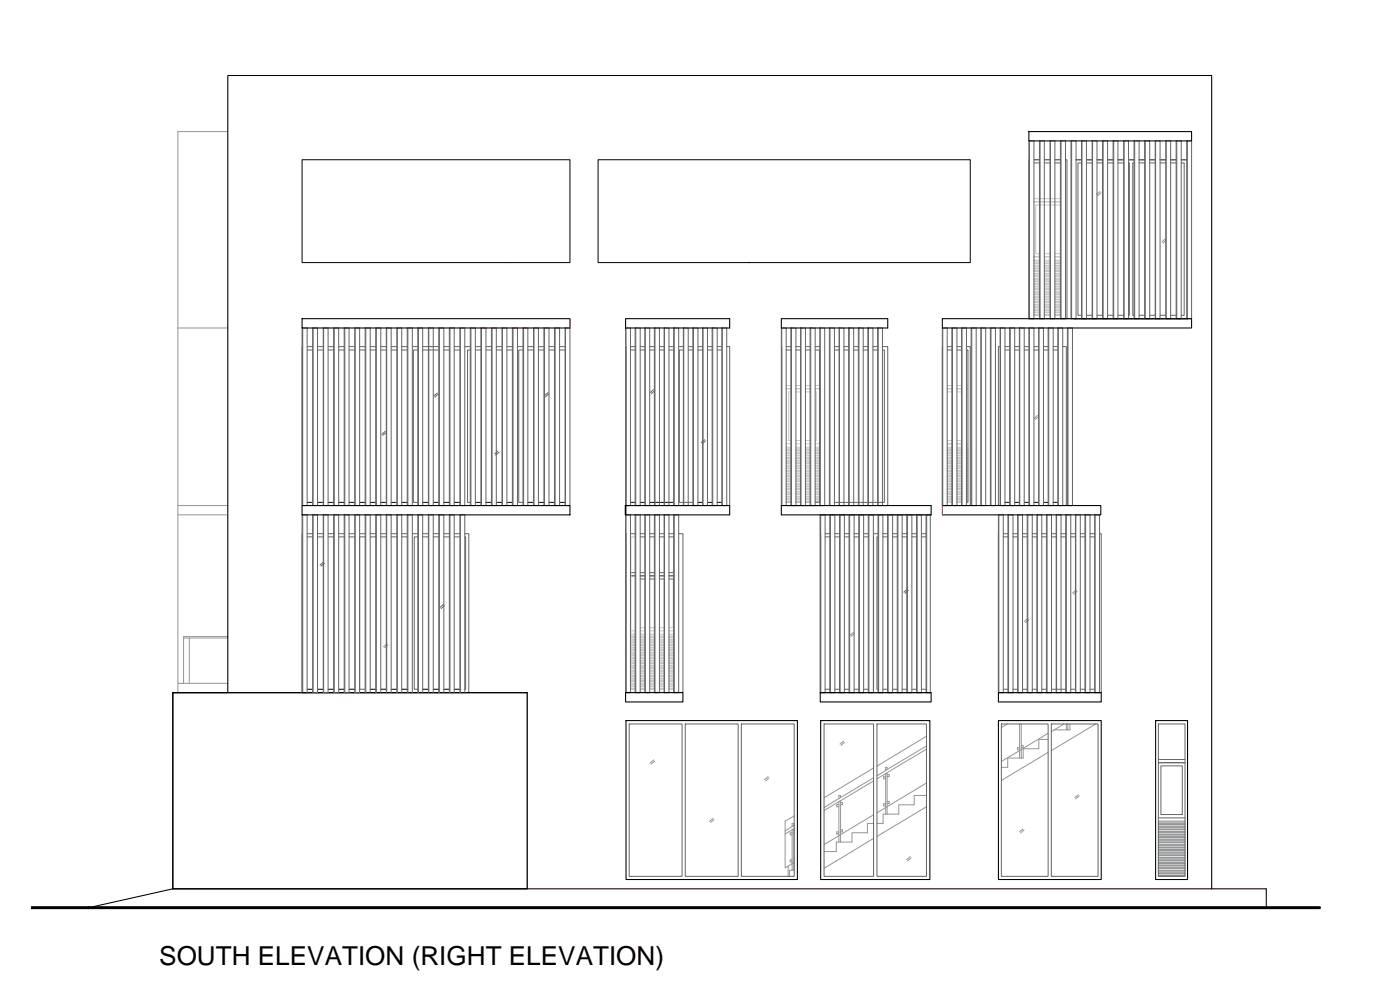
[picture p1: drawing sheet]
<svg xmlns="http://www.w3.org/2000/svg" width="420mm" height="297mm" viewBox="0 0 420 297" stroke-linecap="round" stroke-linejoin="round" font-family="sans-serif">
<defs><g id="words">
<text font-size="7.8" x="47.8" y="289.6">SOUTH ELEVATION (RIGHT ELEVATION)</text>
</g></defs>
<!-- layer: 0 -->
<g fill="none" stroke="#000" stroke-width=".32">
<path d="M68.4 22.7h295.2v244h-311.7v-58.9h16.5zM308.8 39.5h48.8v2.8h-48.8zM90.7 95.6h80.3v2.8h-80.3zM187.7 95.6h31.3v2.8h-31.3zM234.5 95.6h31.9v2.8h-31.9zM282.8 95.6h74.8v2.8h-74.8zM322.5 95.6h33.9M90.7 151.7h80.3v2.8h-80.3zM187.7 151.7h31.3v2.8h-31.3M234.5 151.7h44.9v2.8h-44.9zM282.8 151.7h47.6v2.8h-47.6M187.7 207.8h17.3v2.8h-17.3z"/>
<path d="M187.9 216.2h51.4v47.7h-51.4zM246.2 207.8h33.2v2.8h-33.2zM246.3 216.2h32.8v47.7h-32.8zM299.6 216.2h30.9v47.7h-30.9zM299.6 207.8h30.9v2.8h-30.9zM346.8 216.2h9.6v47.7h-9.6zM51.9 266.7l-25.3 5.6M363.6 266.7h16.4v5.6"/>
</g>
<path d="M9.5 272.3h386.5" fill="none" stroke="#000" stroke-width=".89"/>
<g fill="none" stroke="#939598" stroke-width=".3">
<path d="M68.2 39.5h-14.8v165.5M330.1 57.5l-1 .8M330.4 57.8l-1 .9M310.3 78.1h.1M310.3 77.1h.1M310.3 79h.1M310.3 79.8h.1M310.3 78.3h.1M310.3 79.9h.1M310.4 77.1h.1M349.7 71.7l-1 .9M350.1 72.1l-1.1 .8"/>
<path d="M53.4 98.4h15M310.3 93.1h.1M310.3 93.8h.1M310.3 83.8h.1M310.3 84.4h.1M310.3 89.2h.1M310.3 89.9h.1M310.3 84.6h.1M310.3 85.3h.1M310.3 80.7h.1M310.3 81.4h.1M310.3 94.5h.1"/>
<path d="M310.3 82.2h.1M310.3 82.9h.1M310.3 90h.1M310.3 90.7h.1M310.3 83h.1M310.3 83.7h.1M310.3 80.6h.1M310.3 86h.1M310.3 86.8h.1M310.3 86.9h.1M310.3 87.6h.1M310.3 87.7h.1"/>
<path d="M310.3 88.4h.1M310.3 89.1h.1M310.3 92.3h.1M310.3 93h.1M310.3 91.6h.1M310.3 91.4h.1M310.3 81.5h.1M310.3 94.6h.1M311.4 124.6l-1 .9M311.7 125l-1 .8M53.4 154.5h14.8M53.4 151.7h15"/>
<path d="M235.9 150.7h1.4M238.9 150.7h1.4M241.7 150.7h1.4M322.9 177.1l-1 .8M323.3 177.4l-1.1 .9M55.1 191.4v13.6M68.4 191h-13.3v.4h1.7M68.4 191.4h-11.6v13.6h11.6M116.2 193.2l-1.1 .8M116.4 193.5l-1 .9M256.1 189.7l-1 .8M256.5 190l-1.1 .9"/>
<path d="M308.5 185.5l-1.1 .9M308.8 185.9l-1 .9M55.1 205h-1.7v2.8M55.1 205h1.7M196.2 228l-1.1 .9M196.4 228.4l-1 .8M230.5 233l-1 .9M230.8 233.4l-1 .9M253.2 222.4l-1.1 .9M253.4 222.7l-1 .9M323.6 238.5l-1 .8M323.9 238.8l-1.1 .9"/>
<path d="M214 245.5l-1 .9M214.3 245.9l-1 .8M273.2 257l-1.1 .9M273.4 257.4l-1 .9M307 248.7l-1 .8M307.3 249l-1 .9M347.6 246.4h8M347.6 245.4h8M347.6 247.9h8M347.6 247.4h8M347.6 248.1h8M347.6 252.6h8"/>
<path d="M347.6 252.1h8M347.6 252.8h8M347.6 258h8M347.6 257.5h8M347.6 258.2h8M347.6 253.4h8M347.6 253.5h8M347.6 247.1h8M347.6 246.7h8M347.6 247.3h8M347.6 249.5h8M347.6 249h8"/>
<path d="M347.6 249.7h8M347.6 251h8M347.6 250.6h8M347.6 251.3h8M347.6 258.7h8M347.6 258.3h8M347.6 259h8M347.6 251.8h8M347.6 252h8M347.6 245.3h8M347.6 248.7h8M347.6 248.2h8"/>
<path d="M347.6 248.9h8M347.6 254.1h8M347.6 253.6h8M347.6 254.3h8M347.6 254.9h8M347.6 254.4h8M347.6 255.1h8M347.6 255.6h8M347.6 255.2h8M347.6 255.9h8M347.6 256.5h8M347.6 256.7h8"/>
<path d="M347.6 257.2h8M347.6 257.4h8M347.6 259.8h8M347.6 259.5h8M347.6 259.1h8M347.6 250.2h8M347.6 250.4h8M347.6 261.9h8M347.6 261.3h8M347.6 262.1h8M347.6 262.6h8M347.6 262.2h8"/>
<path d="M347.6 262.9h8M347.6 261.1h8M347.6 260.6h8M347.6 260.3h8M347.6 260.5h8"/>
</g>
<g fill="none" stroke="#c7c8ca" stroke-width=".3">
<path d="M310.3 59.6h7.9M310.3 79.6h1.7M310.3 60.6h7.9M310.3 78.9h1.7M310.4 78.1h1.6M310.4 77.1h1.6M310.4 79h1.6M310.4 79.8h1.6M310.4 78.3h1.6M310.4 79.9h1.6M313.4 79.6h1.7M313.4 78.9h1.7"/>
<path d="M313.4 76.1h1.7M313.4 78.1h1.7M313.4 77.1h1.7M313.4 79h1.7M313.4 79.8h1.7M313.4 78.3h1.7M313.4 79.9h1.7M316.6 79.6h1.6M316.6 78.9h1.6M316.6 76.1h1.7M316.6 78.1h1.6M316.6 77.1h1.6"/>
<path d="M316.6 79h1.6M316.6 79.8h1.6M316.6 78.3h1.6M316.6 79.9h1.6M318.2 61.5h-7.4v14.6h1.2M310.3 93.6h1.7M310.3 84.3h1.7M310.3 89.7h1.7M310.3 85h1.7M310.3 81.1h1.7M310.3 94.3h1.7M310.3 82.7h1.7"/>
<path d="M310.3 90.5h1.7M310.3 83.5h1.7M310.3 80.4h1.7M310.3 85.8h1.7M310.3 86.6h1.7M310.3 87.4h1.7M310.3 88.1h1.7M310.3 88.9h1.7M310.3 92.8h1.7M310.3 92h1.7M310.3 91.2h1.7M310.3 82h1.7"/>
<path d="M310.3 94.6h1.7M310.4 93.1h1.6M310.4 93.8h1.6M310.4 83.8h1.6M310.4 84.4h1.6M310.4 89.2h1.6M310.4 89.9h1.6M310.4 84.6h1.6M310.4 85.3h1.6M310.4 80.7h1.6M310.4 81.4h1.6M310.4 94.5h1.6"/>
<path d="M310.4 82.2h1.6M310.4 82.9h1.6M310.4 90h1.6M310.4 90.7h1.6M310.4 83h1.6M310.4 83.7h1.6M310.4 80.6h1.6M310.4 86h1.6M310.4 86.8h1.6M310.4 86.9h1.6M310.4 87.6h1.6M310.4 87.7h1.6"/>
<path d="M310.4 88.4h1.6M310.4 89.1h1.6M310.4 92.3h1.6M310.4 93h1.6M310.4 91.6h1.6M310.4 91.4h1.6M310.4 81.5h1.6M313.4 93.6h1.7M313.4 84.3h1.7M313.4 89.7h1.7M313.4 85h1.7M313.4 81.1h1.7"/>
<path d="M313.4 94.3h1.7M313.4 82.7h1.7M313.4 90.5h1.7M313.4 83.5h1.7M313.4 80.4h1.7M313.4 85.8h1.7M313.4 86.6h1.7M313.4 87.4h1.7M313.4 88.1h1.7M313.4 88.9h1.7M313.4 92.8h1.7M313.4 92h1.7"/>
<path d="M313.4 91.2h1.7M313.4 82h1.7M313.4 93.1h1.7M313.4 93.8h1.7M313.4 83.8h1.7M313.4 84.4h1.7M313.4 89.2h1.7M313.4 89.9h1.7M313.4 84.6h1.7M313.4 85.3h1.7M313.4 80.7h1.7M313.4 81.4h1.7"/>
<path d="M313.4 94.5h1.7M313.4 82.2h1.7M313.4 82.9h1.7M313.4 90h1.7M313.4 90.7h1.7M313.4 83h1.7M313.4 83.7h1.7M313.4 80.6h1.7M313.4 86h1.7M313.4 86.8h1.7M313.4 86.9h1.7M313.4 87.6h1.7"/>
<path d="M313.4 87.7h1.7M313.4 88.4h1.7M313.4 89.1h1.7M313.4 92.3h1.7M313.4 93h1.7M313.4 91.6h1.7M313.4 91.4h1.7M313.4 81.5h1.7M313.4 94.6h1.7M316.6 93.6h1.6M316.6 84.3h1.6M316.6 89.7h1.6"/>
<path d="M316.6 85h1.6M316.6 81.1h1.6M316.6 94.3h1.6M316.6 82.7h1.6M316.6 90.5h1.6M316.6 83.5h1.6M316.6 80.4h1.6M316.6 85.8h1.6M316.6 86.6h1.6M316.6 87.4h1.6M316.6 88.1h1.6M316.6 88.9h1.6"/>
<path d="M316.6 92.8h1.6M316.6 92h1.6M316.6 91.2h1.6M316.6 82h1.6M316.6 93.1h1.6M316.6 93.8h1.6M316.6 83.8h1.6M316.6 84.4h1.6M316.6 89.2h1.6M316.6 89.9h1.6M316.6 84.6h1.6M316.6 85.3h1.6"/>
<path d="M316.6 80.7h1.6M316.6 81.4h1.6M316.6 94.5h1.6M316.6 82.2h1.6M316.6 82.9h1.6M316.6 90h1.6M316.6 90.7h1.6M316.6 83h1.6M316.6 83.7h1.6M316.6 80.6h1.6M316.6 86h1.6M316.6 86.8h1.6"/>
<path d="M316.6 86.9h1.6M316.6 87.6h1.6M316.6 87.7h1.6M316.6 88.4h1.6M316.6 89.1h1.6M316.6 92.3h1.6M316.6 93h1.6M316.6 91.6h1.6M316.6 91.4h1.6M316.6 81.5h1.6M316.6 94.6h1.6M235.9 116.6h1.4"/>
<path d="M235.9 115.7h1.4M237.3 117.6h-.6v14.6h.6M238.9 116.6h1.4M238.9 115.7h1.4M238.9 117.6h1.4M241.7 116.6h1.4M241.7 115.7h1.4M241.7 117.6h1.4M244.6 116.6h1.4M244.6 115.7h1.4M244.6 117.6h.4v14.6h-.4M284.3 116.6h1.4"/>
<path d="M284.3 115.7h1.4M284.3 117.6h1.4M287.2 116.6h1.4M287.2 115.7h1.4M287.2 117.6h1.4M290 116.6h.5M290 115.7h.5M235.9 134.2h1.4M235.9 133.1h1.4M235.9 135.7h1.4M235.9 135.2h1.4M235.9 135.9h1.4"/>
<path d="M235.9 139.9h1.4M235.9 134.9h1.4M235.9 134.5h1.4M235.9 137.3h1.4M235.9 136.8h1.4M235.9 137.5h1.4M235.9 138.8h1.4M235.9 138.4h1.4M235.9 139.1h1.4M235.9 139.6h1.4M235.9 139.8h1.4M235.9 136.5h1.4"/>
<path d="M235.9 136h1.4M235.9 136.7h1.4M235.9 138h1.4M235.9 138.2h1.4M238.9 134.2h1.4M238.9 133.1h1.4M238.9 135.7h1.4M238.9 135.2h1.4M238.9 135.9h1.4M238.9 139.9h1.4M238.9 134.9h1.4M238.9 134.5h1.4"/>
<path d="M238.9 137.3h1.4M238.9 136.8h1.4M238.9 137.5h1.4M238.9 138.8h1.4M238.9 138.4h1.4M238.9 139.1h1.4M238.9 139.6h1.4M238.9 139.8h1.4M238.9 132.2h1.4M238.9 136.5h1.4M238.9 136h1.4M238.9 136.7h1.4"/>
<path d="M238.9 138h1.4M238.9 138.2h1.4M241.7 134.2h1.4M241.7 133.1h1.4M241.7 135.7h1.4M241.7 135.2h1.4M241.7 135.9h1.4M241.7 139.9h1.4M241.7 134.9h1.4M241.7 134.5h1.4M241.7 137.3h1.4M241.7 136.8h1.4"/>
<path d="M241.7 137.5h1.4M241.7 138.8h1.4M241.7 138.4h1.4M241.7 139.1h1.4M241.7 139.6h1.4M241.7 139.8h1.4M241.7 132.2h1.4M241.7 136.5h1.4M241.7 136h1.4M241.7 136.7h1.4M241.7 138h1.4M241.7 138.2h1.4"/>
<path d="M244.6 134.2h1.4M244.6 133.1h1.4M244.6 135.7h1.4M244.6 135.2h1.4M244.6 135.9h1.4M244.6 139.9h1.4M244.6 134.9h1.4M244.6 134.5h1.4M244.6 137.3h1.4M244.6 136.8h1.4M244.6 137.5h1.4M244.6 138.8h1.4"/>
<path d="M244.6 138.4h1.4M244.6 139.1h1.4M244.6 139.6h1.4M244.6 139.8h1.4M244.6 136.5h1.4M244.6 136h1.4M244.6 136.7h1.4M244.6 138h1.4M244.6 138.2h1.4M284.3 134.2h1.4M284.3 133.1h1.4M284.3 135.7h1.4"/>
<path d="M284.3 135.2h1.4M284.3 135.9h1.4M284.3 139.9h1.4M284.3 134.9h1.4M284.3 134.5h1.4M284.3 137.3h1.4M284.3 136.8h1.4M284.3 137.5h1.4M284.3 138.8h1.4M284.3 138.4h1.4M284.3 139.1h1.4M284.3 139.6h1.4"/>
<path d="M284.3 139.8h1.4M284.3 132.2h1.4M284.3 136.5h1.4M284.3 136h1.4M284.3 136.7h1.4M284.3 138h1.4M284.3 138.2h1.4M287.2 134.2h1.4M287.2 133.1h1.4M287.2 135.7h1.4M287.2 135.2h1.4M287.2 135.9h1.4"/>
<path d="M287.2 139.9h1.4M287.2 134.9h1.4M287.2 134.5h1.4M287.2 137.3h1.4M287.2 136.8h1.4M287.2 137.5h1.4M287.2 138.8h1.4M287.2 138.4h1.4M287.2 139.1h1.4M287.2 139.6h1.4M287.2 139.8h1.4M287.2 132.2h1.4"/>
<path d="M287.2 136.5h1.4M287.2 136h1.4M287.2 136.7h1.4M287.2 138h1.4M287.2 138.2h1.4M290 134.2h.5M290 133.1h.5M290 135.7h.5M290 135.2h.5M290 135.9h.5M290 139.9h.5M290 134.9h.5"/>
<path d="M290 134.5h.5M290 137.3h.5M290 136.8h.5M290 137.5h.5M290 138.8h.5M290 138.4h.5M290 139.1h.5M290 139.6h.5M290 139.8h.5M290 136.5h.5M290 136h.5M290 136.7h.5"/>
<path d="M290 138h.5M290 138.2h.5M235.9 149.7h1.4M235.9 149.1h1.4M235.9 149.8h1.4M235.9 140.4h1.4M235.9 140.6h1.4M235.9 145.8h1.4M235.9 145.3h1.4M235.9 146h1.4M235.9 141.1h1.4M235.9 141.3h1.4"/>
<path d="M235.9 150.4h1.4M235.9 150h1.4M235.9 150.7h1.4M235.9 146.5h1.4M235.9 146.1h1.4M235.9 146.8h1.4M235.9 141.9h1.4M235.9 141.4h1.4M235.9 142.1h1.4M235.9 142.7h1.4M235.9 142.2h1.4M235.9 142.9h1.4"/>
<path d="M235.9 143.4h1.4M235.9 143h1.4M235.9 143.7h1.4M235.9 144.3h1.4M235.9 144.4h1.4M235.9 145h1.4M235.9 144.5h1.4M235.9 145.2h1.4M235.9 148.9h1.4M235.9 148.4h1.4M235.9 148.1h1.4M235.9 147.6h1.4"/>
<path d="M235.9 148.3h1.4M235.9 147.4h1.4M238.9 149.7h1.4M238.9 149.1h1.4M238.9 149.8h1.4M238.9 140.4h1.4M238.9 140.6h1.4M238.9 145.8h1.4M238.9 145.3h1.4M238.9 146h1.4M238.9 141.1h1.4M238.9 141.3h1.4"/>
<path d="M238.9 150.4h1.4M238.9 150h1.4M238.9 150.7h1.4M238.9 146.5h1.4M238.9 146.1h1.4M238.9 146.8h1.4M238.9 141.9h1.4M238.9 141.4h1.4M238.9 142.1h1.4M238.9 142.7h1.4M238.9 142.2h1.4M238.9 142.9h1.4"/>
<path d="M238.9 143.4h1.4M238.9 143h1.4M238.9 143.7h1.4M238.9 144.3h1.4M238.9 144.4h1.4M238.9 145h1.4M238.9 144.5h1.4M238.9 145.2h1.4M238.9 148.9h1.4M238.9 148.4h1.4M238.9 148.1h1.4M238.9 147.6h1.4"/>
<path d="M238.9 148.3h1.4M238.9 147.4h1.4M241.7 149.7h1.4M241.7 149.1h1.4M241.7 149.8h1.4M241.7 140.4h1.4M241.7 140.6h1.4M241.7 145.8h1.4M241.7 145.3h1.4M241.7 146h1.4M241.7 141.1h1.4M241.7 141.3h1.4"/>
<path d="M241.7 150.4h1.4M241.7 150h1.4M241.7 150.7h1.4M241.7 146.5h1.4M241.7 146.1h1.4M241.7 146.8h1.4M241.7 141.9h1.4M241.7 141.4h1.4M241.7 142.1h1.4M241.7 142.7h1.4M241.7 142.2h1.4M241.7 142.9h1.4"/>
<path d="M241.7 143.4h1.4M241.7 143h1.4M241.7 143.7h1.4M241.7 144.3h1.4M241.7 144.4h1.4M241.7 145h1.4M241.7 144.5h1.4M241.7 145.2h1.4M241.7 148.9h1.4M241.7 148.4h1.4M241.7 148.1h1.4M241.7 147.6h1.4"/>
<path d="M241.7 148.3h1.4M241.7 147.4h1.4M244.6 149.7h1.4M244.6 149.1h1.4M244.6 149.8h1.4M244.6 140.4h1.4M244.6 140.6h1.4M244.6 145.8h1.4M244.6 145.3h1.4M244.6 146h1.4M244.6 141.1h1.4M244.6 141.3h1.4"/>
<path d="M244.6 150.4h1.4M244.6 150h1.4M244.6 150.7h1.4M244.6 146.5h1.4M244.6 146.1h1.4M244.6 146.8h1.4M244.6 141.9h1.4M244.6 141.4h1.4M244.6 142.1h1.4M244.6 142.7h1.4M244.6 142.2h1.4M244.6 142.9h1.4"/>
<path d="M244.6 143.4h1.4M244.6 143h1.4M244.6 143.7h1.4M244.6 144.3h1.4M244.6 144.4h1.4M244.6 145h1.4M244.6 144.5h1.4M244.6 145.2h1.4M244.6 148.9h1.4M244.6 148.4h1.4M244.6 148.1h1.4M244.6 147.6h1.4"/>
<path d="M244.6 148.3h1.4M244.6 147.4h1.4M284.3 149.7h1.4M284.3 149.1h1.4M284.3 149.8h1.4M284.3 140.4h1.4M284.3 140.6h1.4M284.3 145.8h1.4M284.3 145.3h1.4M284.3 146h1.4M284.3 141.1h1.4M284.3 141.3h1.4"/>
<path d="M284.3 150.4h1.4M284.3 150h1.4M284.3 150.7h1.4M284.3 146.5h1.4M284.3 146.1h1.4M284.3 146.8h1.4M284.3 141.9h1.4M284.3 141.4h1.4M284.3 142.1h1.4M284.3 142.7h1.4M284.3 142.2h1.4M284.3 142.9h1.4"/>
<path d="M284.3 143.4h1.4M284.3 143h1.4M284.3 143.7h1.4M284.3 144.3h1.4M284.3 144.4h1.4M284.3 145h1.4M284.3 144.5h1.4M284.3 145.2h1.4M284.3 148.9h1.4M284.3 148.4h1.4M284.3 148.1h1.4M284.3 147.6h1.4"/>
<path d="M284.3 148.3h1.4M284.3 147.4h1.4M287.2 149.7h1.4M287.2 149.1h1.4M287.2 149.8h1.4M287.2 140.4h1.4M287.2 140.6h1.4M287.2 145.8h1.4M287.2 145.3h1.4M287.2 146h1.4M287.2 141.1h1.4M287.2 141.3h1.4"/>
<path d="M287.2 150.4h1.4M287.2 150h1.4M287.2 150.7h1.4M287.2 146.5h1.4M287.2 146.1h1.4M287.2 146.8h1.4M287.2 141.9h1.4M287.2 141.4h1.4M287.2 142.1h1.4M287.2 142.7h1.4M287.2 142.2h1.4M287.2 142.9h1.4"/>
<path d="M287.2 143.4h1.4M287.2 143h1.4M287.2 143.7h1.4M287.2 144.3h1.4M287.2 144.4h1.4M287.2 145h1.4M287.2 144.5h1.4M287.2 145.2h1.4M287.2 148.9h1.4M287.2 148.4h1.4M287.2 148.1h1.4M287.2 147.6h1.4"/>
<path d="M287.2 148.3h1.4M287.2 147.4h1.4M290 149.7h.5M290 149.1h.5M290 149.8h.5M290 140.4h.5M290 140.6h.5M290 145.8h.5M290 145.3h.5M290 146h.5M290 141.1h.5M290 141.3h.5"/>
<path d="M290 150.4h.5M290 150h.5M290 150.7h.5M290 146.5h.5M290 146.1h.5M290 146.8h.5M290 141.9h.5M290 141.4h.5M290 142.1h.5M290 142.7h.5M290 142.2h.5M290 142.9h.5"/>
<path d="M290 143.4h.5M290 143h.5M290 143.7h.5M290 144.3h.5M290 144.4h.5M290 145h.5M290 144.5h.5M290 145.2h.5M290 148.9h.5M290 148.4h.5M290 148.1h.5M290 147.6h.5"/>
<path d="M290 148.3h.5M290 147.4h.5M190.6 161.1h-1.3v45.7h1.3h-1.3M189.3 191.8h1.3M189.3 196.5h1.3M189.3 197.2h1.3M189.3 191.1h1.3M189.3 193.3h1.3M189.3 194.9h1.3M189.3 195.7h1.3M189.3 192.6h1.3M189.3 198h1.3"/>
<path d="M189.3 198.8h1.3M189.3 199.6h1.3M189.3 194.2h1.3M189.3 190.2h1.3M189.3 189.3h1.3M189.3 191.3h1.3M189.3 192h1.3M189.3 195.9h1.3M189.3 196.6h1.3M189.3 196.8h1.3M189.3 197.5h1.3M189.3 190.5h1.3"/>
<path d="M189.3 191.2h1.3M189.3 192.9h1.3M189.3 193.6h1.3M189.3 194.4h1.3M189.3 195.1h1.3M189.3 192.1h1.3M189.3 192.8h1.3M189.3 198.2h1.3M189.3 198.3h1.3M189.3 199h1.3M189.3 199.1h1.3M189.3 199.8h1.3"/>
<path d="M189.3 199.9h1.3M189.3 193.7h1.3M192.1 191.8h1.4M192.1 196.5h1.4M192.1 197.2h1.4M192.1 191.1h1.4M192.1 193.3h1.4M192.1 194.9h1.4M192.1 195.7h1.4M192.1 188.3h1.4M192.1 192.6h1.4M192.1 198h1.4"/>
<path d="M192.1 198.8h1.4M192.1 199.6h1.4M192.1 194.2h1.4M192.1 190.2h1.4M192.1 189.3h1.4M192.1 191.3h1.4M192.1 192h1.4M192.1 195.9h1.4M192.1 196.6h1.4M192.1 196.8h1.4M192.1 197.5h1.4M192.1 190.5h1.4"/>
<path d="M192.1 191.2h1.4M192.1 192.9h1.4M192.1 193.6h1.4M192.1 194.4h1.4M192.1 195.1h1.4M192.1 192.1h1.4M192.1 192.8h1.4M192.1 198.2h1.4M192.1 198.3h1.4M192.1 199h1.4M192.1 199.1h1.4M192.1 199.8h1.4"/>
<path d="M192.1 199.9h1.4M192.1 193.7h1.4M195 191.8h1.4M195 196.5h1.4M195 197.2h1.4M195 191.1h1.4M195 193.3h1.4M195 194.9h1.4M195 195.7h1.4M195 188.3h1.4M195 192.6h1.4M195 198h1.4"/>
<path d="M195 198.8h1.4M195 199.6h1.4M195 194.2h1.4M195 190.2h1.4M195 189.3h1.4M195 191.3h1.4M195 192h1.4M195 195.9h1.4M195 196.6h1.4M195 196.8h1.4M195 197.5h1.4M195 190.5h1.4"/>
<path d="M195 191.2h1.4M195 192.9h1.4M195 193.6h1.4M195 194.4h1.4M195 195.1h1.4M195 192.1h1.4M195 192.8h1.4M195 198.2h1.4M195 198.3h1.4M195 199h1.4M195 199.1h1.4M195 199.8h1.4"/>
<path d="M195 199.9h1.4M195 193.7h1.4M197.9 191.8h1.4M197.9 196.5h1.4M197.9 197.2h1.4M197.9 191.1h1.4M197.9 193.3h1.4M197.9 194.9h1.4M197.9 195.7h1.4M197.9 188.3h1.4M197.9 192.6h1.4M197.9 198h1.4"/>
<path d="M197.9 198.8h1.4M197.9 199.6h1.4M197.9 194.2h1.4M197.9 190.2h1.4M197.9 189.3h1.4M197.9 191.3h1.4M197.9 192h1.4M197.9 195.9h1.4M197.9 196.6h1.4M197.9 196.8h1.4M197.9 197.5h1.4M197.9 190.5h1.4"/>
<path d="M197.9 191.2h1.4M197.9 192.9h1.4M197.9 193.6h1.4M197.9 194.4h1.4M197.9 195.1h1.4M197.9 192.1h1.4M197.9 192.8h1.4M197.9 198.2h1.4M197.9 198.3h1.4M197.9 199h1.4M197.9 199.1h1.4M197.9 199.8h1.4"/>
<path d="M197.9 199.9h1.4M197.9 193.7h1.4M200.8 191.8h1.4M200.8 196.5h1.4M200.8 197.2h1.4M200.8 191.1h1.4M200.8 193.3h1.4M200.8 194.9h1.4M200.8 195.7h1.4M200.8 188.3h1.3M200.8 192.6h1.4M200.8 198h1.4"/>
<path d="M200.8 198.8h1.4M200.8 199.6h1.4M200.8 194.2h1.4M200.8 190.2h1.4M200.8 189.3h1.4M200.8 191.3h1.4M200.8 192h1.4M200.8 195.9h1.4M200.8 196.6h1.4M200.8 196.8h1.4M200.8 197.5h1.4M200.8 190.5h1.4"/>
<path d="M200.8 191.2h1.4M200.8 192.9h1.4M200.8 193.6h1.4M200.8 194.4h1.4M200.8 195.1h1.4M200.8 192.1h1.4M200.8 192.8h1.4M200.8 198.2h1.4M200.8 198.3h1.4M200.8 199h1.4M200.8 199.1h1.4M200.8 199.8h1.4"/>
<path d="M200.8 199.9h1.4M200.8 193.7h1.4M189.3 205.8h1.3M189.3 201.9h1.3M189.3 206.6h1.3M189.3 202.7h1.3M189.3 200.3h1.3M189.3 201.1h1.3M189.3 205h1.3M189.3 204.2h1.3M189.3 203.4h1.3M189.3 205.3h1.3"/>
<path d="M189.3 206h1.3M189.3 201.3h1.3M189.3 202.1h1.3M189.3 202.2h1.3M189.3 202.9h1.3M189.3 200.5h1.3M189.3 200.6h1.3M189.3 204.5h1.3M189.3 205.2h1.3M189.3 203.8h1.3M189.3 203.6h1.3M192.1 205.8h1.4"/>
<path d="M192.1 201.9h1.4M192.1 206.6h1.4M192.1 202.7h1.4M192.1 200.3h1.4M192.1 201.1h1.4M192.1 205h1.4M192.1 204.2h1.4M192.1 203.4h1.4M192.1 205.3h1.4M192.1 206h1.4M192.1 201.3h1.4M192.1 202.1h1.4"/>
<path d="M192.1 202.2h1.4M192.1 202.9h1.4M192.1 200.5h1.4M192.1 200.6h1.4M192.1 204.5h1.4M192.1 205.2h1.4M192.1 203.8h1.4M192.1 203.6h1.4M192.1 206.8h1.4M195 205.8h1.4M195 201.9h1.4M195 206.6h1.4"/>
<path d="M195 202.7h1.4M195 200.3h1.4M195 201.1h1.4M195 205h1.4M195 204.2h1.4M195 203.4h1.4M195 205.3h1.4M195 206h1.4M195 201.3h1.4M195 202.1h1.4M195 202.2h1.4M195 202.9h1.4"/>
<path d="M195 200.5h1.4M195 200.6h1.4M195 204.5h1.4M195 205.2h1.4M195 203.8h1.4M195 203.6h1.4M195 206.8h1.4M197.9 205.8h1.4M197.9 201.9h1.4M197.9 206.6h1.4M197.9 202.7h1.4M197.9 200.3h1.4"/>
<path d="M197.9 201.1h1.4M197.9 205h1.4M197.9 204.2h1.4M197.9 203.4h1.4M197.9 205.3h1.4M197.9 206h1.4M197.9 201.3h1.4M197.9 202.1h1.4M197.9 202.2h1.4M197.9 202.9h1.4M197.9 200.5h1.4M197.9 200.6h1.4"/>
<path d="M197.9 204.5h1.4M197.9 205.2h1.4M197.9 203.8h1.4M197.9 203.6h1.4M197.9 206.8h1.4M200.8 205.8h1.4M200.8 201.9h1.4M200.8 206.6h1.4M200.8 202.7h1.4M200.8 200.3h1.4M200.8 201.1h1.4M200.8 205h1.4"/>
<path d="M200.8 204.2h1.4M200.8 203.4h1.4M200.8 205.3h1.4M200.8 206h1.4M200.8 201.3h1.4M200.8 202.1h1.4M200.8 202.2h1.4M200.8 202.9h1.4M200.8 200.5h1.4M200.8 200.6h1.4M200.8 204.5h1.4M200.8 205.2h1.4"/>
<path d="M200.8 203.8h1.4M200.8 203.6h1.4M200.8 206.8h1.4"/>
</g>
<g fill="none" stroke="#636466" stroke-width=".3">
<path d="M308.8 47.9v47.7h47.6M308.8 42.3v53.3M309 47.9v47.7h11.2v-47.7h-.4M309 42.3v53.3M310.3 47.9h1.7M310.3 48.9h1.7M310.3 42.3v53.3M312 42.3v53.3M312.1 42.3v53.3M313.4 47.9h1.7M313.4 48.9h1.7M313.4 42.3v53.3"/>
<path d="M315.1 42.3v53.3M315.3 42.3v53.3M316.6 47.9h1.6M316.6 48.9h1.6M316.6 42.3v53.3M318.2 42.3v53.3M318.4 42.3v53.3M319.8 42.3v53.3M321.4 42.3v53.3M321.6 42.3v53.3M322.9 47.9h1.7M322.9 42.3v53.3"/>
<path d="M324.6 48.9h-1.1v45.7h1.1M324.6 42.3v53.3M324.7 42.3v53.3M326.1 47.9h1.7M326.1 48.9h1.7M326.1 42.3v53.3M327.8 42.3v53.3M327.9 42.3v53.3M329.2 47.9h1.7M329.2 48.9h1.7M329.2 42.3v53.3M330.9 42.3v53.3"/>
<path d="M331.1 42.3v53.3M332.4 47.9h1.7M332.4 48.9h1.7M332.4 42.3v53.3M334.1 42.3v53.3M334.2 42.3v53.3M335.5 47.9h1.7M335.5 48.9h1.7M335.5 42.3v53.3M337.2 42.3v53.3M337.4 42.3v53.3M338.7 48.9h.2v45.7h-.2"/>
<path d="M338.7 47.9h1.6M338.7 42.3v53.3M340.3 48.9h-.3v45.7h.3M340.3 42.3v53.3M340.5 42.3v53.3M341.9 47.9h1.6M341.9 48.9h1.6M341.9 42.3v53.3M343.5 42.3v53.3M343.7 42.3v53.3M345 47.9h1.7M345 48.9h1.7"/>
<path d="M345 42.3v53.3M346.7 42.3v53.3M346.8 42.3v53.3M348.1 47.9h1.8M348.1 48.9h1.8M348.1 42.3v53.3M349.9 42.3v53.3M350 42.3v53.3M351.3 47.9h1.7M351.3 48.9h1.7M351.3 42.3v53.3M353 42.3v53.3"/>
<path d="M353.2 42.3v53.3M354.5 48.9h.9v45.7h-.9M354.5 47.9h1.7M354.5 42.3v53.3M356.2 42.3v53.3M356.3 42.3v53.3M357.6 42.3v53.3M90.7 98.4v53.3h.1v-53.3M92.2 98.4v53.3h-1.4M93.8 98.4v53.3h1.5v-53.3M94 98.4v53.3M97 98.4v53.3h1.5v-53.3"/>
<path d="M97.1 98.4v53.3M100.1 98.4v53.3h1.5v-53.3M100.3 98.4v53.3M103.3 98.4v53.3h1.5v-53.3M103.5 98.4v53.3M106.5 98.4v53.3h1.4v-53.3M106.6 98.4v53.3M109.6 98.4v53.3h1.5v-53.3M109.8 98.4v53.3M112.8 98.4v53.3h1.5v-53.3M112.9 98.4v53.3M115.9 98.4v53.3h1.5v-53.3"/>
<path d="M116.1 98.4v53.3M119.1 98.4v53.3h1.5v-53.3M119.2 98.4v53.3M122.2 98.4v53.3h1.5v-53.3M122.4 98.4v53.3M125.4 98.4v53.3h1.5v-53.3M125.6 98.4v53.3M128.6 98.4v53.3h1.4v-53.3M128.7 98.4v53.3M131.7 98.4v53.3h1.5v-53.3M131.9 98.4v53.3M134.9 98.4v53.3h1.4v-53.3"/>
<path d="M135 98.4v53.3M138 98.4v53.3h1.5v-53.3M138.2 98.4v53.3M141.1 98.4v53.3h1.6v-53.3M141.3 98.4v53.3M144.3 98.4v53.3h1.5v-53.3M144.5 98.4v53.3M147.5 98.4v53.3h1.4v-53.3M147.7 98.4v53.3M150.7 98.4v53.3h1.4v-53.3M150.8 98.4v53.3M153.8 98.4v53.3h1.5v-53.3"/>
<path d="M154 98.4v53.3M157 98.4v53.3h1.4v-53.3M157.1 98.4v53.3M160.1 98.4v53.3h1.5v-53.3M160.3 98.4v53.3M163.2 98.4v53.3h1.6v-53.3M163.4 98.4v53.3M166.4 98.4v53.3h1.5v-53.3M166.6 98.4v53.3M169.6 98.4v53.3h1.4M169.7 98.4v53.3M171 98.4v53.3h-80.3v-47.7"/>
<path d="M187.9 98.4v53.3M190.8 98.4v53.3M193.7 98.4v53.3M196.6 98.4v53.3M199.4 98.4v53.3M202.4 98.4v53.3M205.2 98.4v53.3M208.1 98.4v53.3M211 98.4v53.3M213.9 98.4v53.3M216.8 98.4v53.3M234.6 98.4v53.3"/>
<path d="M237.5 98.4v53.3M240.4 98.4v53.3M243.3 98.4v53.3M246.2 98.4v53.3M249.1 98.4v53.3M251.9 98.4v53.3M254.9 98.4v53.3M257.8 98.4v53.3M260.6 98.4v53.3M263.6 98.4v53.3M282.8 98.4v53.3M282.9 98.4v53.3"/>
<path d="M284.3 98.4v53.3M285.7 98.4v53.3M285.9 98.4v53.3M287.2 98.4v53.3M288.6 98.4v53.3M288.7 98.4v53.3M290 98.4v53.3M291.4 98.4v53.3M291.6 98.4v53.3M293 98.4v53.3M294.4 98.4v53.3M294.5 98.4v53.3"/>
<path d="M295.8 98.4v53.3M297.2 98.4v53.3M297.4 98.4v53.3M298.7 98.4v53.3M300.1 98.4v53.3M300.3 98.4v53.3M301.6 98.4v53.3M303 98.4v53.3M303.2 98.4v53.3M304.5 98.4v53.3M305.9 98.4v53.3M306 98.4v53.3"/>
<path d="M307.4 98.4v53.3M308.8 98.4v53.3M309 98.4v53.3M310.3 98.4v53.3M311.7 98.4v53.3M311.8 98.4v53.3M313.2 98.4v53.3M314.6 98.4v53.3M314.7 98.4v53.3M316.1 98.4v53.3M317.5 98.4v53.3M317.6 98.4v53.3"/>
<path d="M318.9 98.4v53.3M320.3 98.4v53.3M320.5 98.4v53.3M321.9 98.4v53.3M326.1 94.6h1.7M329.2 94.6h1.7M332.4 94.6h1.7M335.5 94.6h1.7M341.9 94.6h1.6M345 94.6h1.7M348.1 94.6h1.8M351.3 94.6h1.7"/>
<path d="M92.2 104h1.6M92.2 105h1.6M95.3 104h1.7M95.3 105h1.7M98.5 104h1.6M98.5 105h1.6M101.6 104h1.7M101.6 105h1.7M104.8 104h1.7M104.8 105h1.7M107.9 104h1.7M107.9 105h1.7"/>
<path d="M111.1 104h1.7M111.1 105h1.7M114.3 104h1.6M114.3 105h1.6M117.4 104h1.7M117.4 105h1.7M120.6 104h1.6M120.6 105h1.6M123.7 104h1.7M125.4 105h-1.3v45.7h1.3M126.9 104h4.8M126.9 105h4.8"/>
<path d="M131.2 118l-1 .8M131.5 118.3l-1 .9M133.2 104h1.7M133.2 105h1.7M136.3 104h1.7M136.3 105h1.7M139.5 104h1.6M141.1 105h-.8v45.7h.8M142.7 104h1.6M142.7 105h1.6M145.8 104h1.7M145.8 105h1.7"/>
<path d="M148.9 104h1.8M148.9 105h1.8M152.1 104h1.7M152.1 105h1.7M155.3 104h1.7M157 105h-1.3v45.7h1.3M158.4 104h1.7M158.4 105h1.7M161.6 104h1.6M161.6 105h1.6M164.5 117.8l-1.1 .9M164.8 104h1.6"/>
<path d="M164.8 105h1.6M164.8 118.2l-1.1 .8M167.9 104h1.7M167.9 105h1.7M187.9 104v47.7h31.1v-47.7h-.9M189.2 104h1.4M189.2 105h1.4M192.1 104h1.4M192.1 105h1.4M195 104h1.4M195 105h1.4M196.1 116.9l-1 .9"/>
<path d="M196.4 117.3l-1 .9M197.9 104h1.4M197.9 105h1.4M200.8 104h1.4M200.8 105h1.4M203.7 104h1.4M205.1 105h-1.2v45.7h4M206.5 104h1.4M206.5 105h1.4M209.5 104h1.4M209.5 105h1.4M212.3 104h1.4"/>
<path d="M212.3 105h1.4M215.2 104h1.4M215.2 105h1.4M235.9 104h1.4M235.9 105h1.4M238.9 104h1.4M238.9 105h1.4M241.7 104h1.4M241.7 105h1.4M244.6 105h1.4v45.7h-1.4M244.6 104h1.4M246 105v10.7"/>
<path d="M246 116.6v16.5M250.4 104h1.4M250.4 105h1.4M253.3 104h1.4M253.3 105h1.4M256.2 104h1.4M256.2 105h1.4M259.1 104h1.4M259.1 105h1.4M262 104h1.4M262 105h1.4M264.8 105h.6v45.7h-15"/>
<path d="M264.8 104h1.6v47.7h-17.1M282.8 104v47.7h8.4v-47.7h-1.2M284.3 104h1.4M284.3 105h1.4M287.2 104h1.4M287.2 105h1.4M290 105h.5v45.7h-.5M300.1 104h-.5v47.7h20.4v-47.7h-1.1M301.6 104h1.4M301.6 105h1.4M304.5 104h1.4M304.5 105h1.4"/>
<path d="M307.4 104h1.4M307.4 105h1.4M310.3 104h1.4M310.3 105h1.4M313.2 104h1.4M313.2 105h1.4M316.1 104h1.4M316.1 105h1.4M115.6 129.4l-1 .9M115.9 129.8l-1 .8M149.5 135.3l-1.1 .9M149.8 135.7l-1 .9"/>
<path d="M211.4 131.9l-1 .9M211.8 132.3l-1.1 .8M90.7 154.5v53.3M90.8 154.5v53.3M92.2 154.5v53.3M93.8 154.5v53.3M94 154.5v53.3M95.3 154.5v53.3M97 154.5v53.3M97.1 154.5v53.3M98.5 154.5v53.3M100.1 154.5v53.3"/>
<path d="M100.3 154.5v53.3M101.6 154.5v53.3M103.3 154.5v53.3M103.5 154.5v53.3M104.8 154.5v53.3M106.5 154.5v53.3M106.6 154.5v53.3M107.9 154.5v53.3M109.6 154.5v53.3M109.8 154.5v53.3M111.1 154.5v53.3M112.8 154.5v53.3"/>
<path d="M112.9 154.5v53.3M114.3 154.5v53.3M115.9 154.5v53.3M116.1 154.5v53.3M117.4 154.5v53.3M119.1 154.5v53.3M119.2 154.5v53.3M120.6 154.5v53.3M122.2 154.5v53.3M122.4 154.5v53.3M123.7 154.5v53.3M125.4 154.5v53.3"/>
<path d="M125.6 154.5v53.3M126.9 154.5v53.3M128.6 154.5v53.3M128.7 154.5v53.3M130 154.5v53.3M131.7 154.5v53.3M131.9 154.5v53.3M133.2 154.5v53.3M134.9 154.5v53.3M135 154.5v53.3M136.3 154.5v53.3M138 154.5v53.3"/>
<path d="M138.2 154.5v53.3M139.5 154.5v53.3M187.7 151.7v-53.3h1.5v53.3M187.7 154.5v53.3M187.9 154.5v53.3M189.2 154.5v53.3M190.6 151.7v-53.3h1.5v53.3M190.6 154.5v53.3M190.8 154.5v53.3M192.1 154.5v53.3M193.5 151.7v-53.3h1.5v53.3M193.5 154.5v53.3"/>
<path d="M193.7 154.5v53.3M195 154.5v53.3M196.4 151.7v-53.3h1.5v53.3M196.4 154.5v53.3M196.6 154.5v53.3M197.9 154.5v53.3M199.3 151.7v-53.3h1.5v53.3M199.3 154.5v53.3M199.4 154.5v53.3M200.8 154.5v53.3M202.2 151.7v-53.3h1.5v53.3M202.2 154.5v53.3"/>
<path d="M202.4 154.5v53.3M203.7 154.5v53.3M205.1 151.7v-53.3h1.4v53.3M207.9 151.7v-53.3h1.6v53.3M210.9 151.7v-53.3h1.4v53.3M213.7 151.7v-53.3h1.5v53.3M216.6 151.7v-53.3h1.5v53.3M234.5 151.7v-53.3h1.4v53.3M237.3 151.7v-53.3h1.6v53.3M240.3 151.7v-53.3h1.4v53.3M243.1 151.7v-53.3h1.5v53.3M246 151.7v-53.3h1.5v53.3"/>
<path d="M246.2 154.5h33v53.3h-33zM246.2 154.5v53.3M246.3 154.5v53.3M247.6 154.5v53.3M248.9 151.7v-53.3h1.5v53.3M249 154.5v53.3M249.2 154.5v53.3M250.5 154.5v53.3M251.8 151.7v-53.3h1.5v53.3M251.9 154.5v53.3M252.1 154.5v53.3M253.4 154.5v53.3"/>
<path d="M254.7 151.7v-53.3h1.5v53.3M254.8 154.5v53.3M255 154.5v53.3M256.3 154.5v53.3M257.6 151.7v-53.3h1.5v53.3M257.7 154.5v53.3M257.9 154.5v53.3M259.2 154.5v53.3M260.5 151.7v-53.3h1.5v53.3M260.6 154.5v53.3M260.8 154.5v53.3M262.1 154.5v53.3"/>
<path d="M263.4 151.7v-53.3h1.4v53.3M263.5 154.5v53.3M263.7 154.5v53.3M265 154.5v53.3M266.4 154.5v53.3M266.6 154.5v53.3M267.9 154.5v53.3M269.3 154.5v53.3M269.5 154.5v53.3M270.7 154.5v53.3M272.1 154.5v53.3M272.3 154.5v53.3"/>
<path d="M273.7 154.5v53.3M275.1 154.5v53.3M275.3 154.5v53.3M276.5 154.5v53.3M277.9 154.5v53.3M278.1 154.5v53.3M299.6 154.5v53.3M299.8 154.5v53.3M301.1 154.5v53.3M302.5 154.5v53.3M302.7 154.5v53.3M304 154.5v53.3"/>
<path d="M305.4 154.5v53.3M305.5 154.5v53.3M306.9 154.5v53.3M308.3 154.5v53.3M308.5 154.5v53.3M309.8 154.5v53.3M311.2 154.5v53.3M311.3 154.5v53.3M312.7 154.5v53.3M314 154.5v53.3M314.2 154.5v53.3M315.6 154.5v53.3"/>
<path d="M317 154.5v53.3M317.1 154.5v53.3M318.4 154.5v53.3M319.8 154.5v53.3M320 154.5v53.3M321.4 154.5v53.3M322.7 154.5v53.3M322.9 154.5v53.3M324.2 154.5v53.3M325.6 154.5v53.3M325.8 154.5v53.3M327.1 154.5v53.3"/>
<path d="M328.5 154.5v53.3M328.7 154.5v53.3M330 154.5v53.3M90.7 160.1v47.7h50v-47.7h-1.2M92.2 160.1h1.6M92.2 161.1h1.6M95.3 160.1h1.7M95.3 161.1h1.7M97.1 168.6l-1 .9M97.4 169l-1 .8M98.5 160.1h1.6M98.5 161.1h1.6"/>
<path d="M101.6 160.1h1.7M101.6 161.1h1.7M104.8 160.1h1.7M104.8 161.1h1.7M107.9 160.1h1.7M109.6 161.1h-1.7v45.7h1.7M111.1 160.1h1.7M111.1 161.1h1.7M114.3 160.1h1.6M114.3 161.1h1.6M117.4 160.1h1.7M117.4 161.1h1.7"/>
<path d="M120.6 160.1h1.6M120.6 161.1h1.6M123.7 160.1h1.7M125.4 161.1h-1.1v45.7h1.1M126.9 160.1h1.7M126.9 161.1h1.7M130 160.1h1.7M130 161.1h1.7M133.2 160.1h1.7M133.2 161.1h1.7M136.3 160.1h1.7M136.3 161.1h1.7"/>
<path d="M139.5 161.1h.2v45.7h-.2M187.9 160.1v47.7h17.1v-47.7h-1.3M189.2 160.1h1.4M189.3 172.8h1.3M189.3 171.8h1.3M190.7 173.7h.1M192.1 172.8h1.4M192.1 171.8h1.4M192.1 173.7h1.4M192.1 160.1h1.4M192.1 161.1h1.4M195 172.8h1.4"/>
<path d="M195 171.8h1.4M195 173.7h1.4M195 160.1h1.4M195 161.1h1.4M197.9 172.8h1.4M197.9 171.8h1.4M197.9 173.7h1.4M197.9 160.1h1.4M197.9 161.1h1.4M200.8 172.8h1.4M200.8 171.8h1.4M200.8 173.7h1.3"/>
<path d="M200.8 160.1h1.4M200.8 161.1h1.4M246.3 160.1v47.7h32.8M247.6 160.1h1.4M247.6 161.1h1.4M250.5 160.1h1.4M250.5 161.1h1.4M253.4 160.1h1.4M253.4 161.1h1.4M256.3 160.1h1.4M256.3 161.1h1.4M259.2 160.1h1.4"/>
<path d="M259.2 161.1h1.4M262.1 161.1v45.7M262.1 160.1h1.4M263.5 161.1h-.3v45.7h.3M265 160.1h1.4M265 161.1h1.4M267.9 160.1h1.4M267.9 161.1h1.4M270.7 160.1h1.4M270.7 161.1h1.4M272.3 176.8l-1 .9M272.6 177.2l-1 .8"/>
<path d="M273.7 160.1h1.4M273.7 161.1h1.4M276.5 160.1h1.4M276.5 161.1h1.4M299.6 160.1v47.7h30.9v-47.7h-.5M301.1 160.1h1.4M301.1 161.1h1.4M304 160.1h1.4M304 161.1h1.4M306.9 160.1h1.4M306.9 161.1h1.4M309.8 160.1h1.4"/>
<path d="M309.8 161.1h1.4M312.7 160.1h1.3M312.7 161.1h1.3M315.6 160.1h1.4M315.6 161.1h1.4M318.4 160.1h1.4M318.4 161.1h1.4M321.4 160.1h1.3M321.4 161.1h1.3M324.2 160.1h1.4M324.2 161.1h1.4M327.1 160.1h1.4"/>
<path d="M327.1 161.1h1.4M133.1 181.3l-1 .9M133.4 181.7l-1 .9M188.8 217.2h15.9v45.7h-15.9zM205.7 217.2h15.8v45.7h-15.8zM222.5 217.2h15.9v45.7h-15.9zM247.3 217.2h14.9v45.7h-14.9zM247.6 206.8h1.4M250.5 206.8h1.4M253.4 206.8h1.4M256.3 206.8h1.4M259.2 206.8h1.4"/>
<path d="M263.2 217.2h14.8v45.7h-14.8zM265 206.8h1.4M267.9 206.8h1.4M270.7 206.8h1.4M273.7 206.8h1.4M276.5 206.8h1.4M300.5 217.2h14.1v45.7h-14.1zM301.1 206.8h1.4M304 206.8h1.4M306.9 206.8h1.4M309.8 206.8h1.4M312.7 206.8h1.3"/>
<path d="M315.5 217.2h14v45.7h-14zM315.6 206.8h4.2M321.4 206.8h1.3M324.2 206.8h1.4M327.1 206.8h1.4M347.6 217.2h8v45.7h-8zM347.6 228.8h8M347.6 227.9h8M348.4 229.8h6.4v14.6h-6.4z"/>
</g>
<g fill="none" stroke="#000" stroke-width=".3">
<path d="M90.7 47.9h80.3v30.9h-80.3zM179.5 47.9h111.7v30.9h-111.7zM308.8 95.6h1.5M312 95.6h1.4M315.1 95.6h1.5M318.2 95.6h1.6M321.4 95.6h36.2M246 116.6h.1M246 115.7v.9M92.2 150.7h1.6M95.3 150.7h1.7M98.5 150.7h1.6"/>
<path d="M101.6 150.7h1.7M104.8 150.7h1.7M107.9 150.7h1.7M111.1 150.7h1.7M114.3 150.7h1.6M117.4 150.7h1.7M120.6 150.7h1.6M126.9 150.7h1.7M130 150.7h1.7M133.2 150.7h1.7M136.3 150.7h1.7M142.7 150.7h1.6"/>
<path d="M145.8 150.7h1.7M148.9 150.7h1.8M152.1 150.7h1.7M158.4 150.7h1.7M161.6 150.7h1.6M164.8 150.7h1.6M167.9 150.7h1.7M187.9 151.7h1.3M189.2 150.7h1.4M190.6 151.7h1.5M192.1 150.7h1.4M193.5 151.7h1.5"/>
<path d="M195 150.7h7.2M196.4 151.7h1.5M199.3 151.7h1.5M202.2 151.7h1.5M205.1 151.7h1.4M207.9 151.7h1.6M209.5 150.7h1.4M210.9 151.7h1.4M212.3 150.7h1.4M213.7 151.7h1.5M215.2 150.7h1.4M216.6 151.7h1.5"/>
<path d="M234.5 151.7h1.4M237.3 151.7h1.6M240.3 151.7h1.4M243.1 151.7h1.5M246 151.7h1.5M248.9 151.7h1.5M251.8 151.7h1.5M254.7 151.7h1.5M257.6 151.7h1.5M260.5 151.7h1.5M263.4 151.7h1.4M282.8 151.7h1.5"/>
<path d="M285.7 151.7h1.5M288.6 151.7h1.4M291.4 151.7h1.6M294.4 151.7h1.4M297.2 151.7h1.5M300.1 151.7h1.5M301.6 150.7h1.4M303 151.7h1.5M304.5 150.7h1.4M305.9 151.7h1.5M307.4 150.7h1.4M308.8 151.7h1.5"/>
<path d="M310.3 150.7h1.4M311.7 151.7h1.5M313.2 150.7h1.4M314.6 151.7h1.5M316.1 150.7h1.4M317.5 151.7h1.4M320.3 151.7h1.6M51.9 207.8h106.3M92.2 206.8h1.6M95.3 206.8h1.7M98.5 206.8h1.6M101.6 206.8h1.7"/>
<path d="M104.8 206.8h1.7M111.1 206.8h1.7M114.3 206.8h1.6M117.4 206.8h1.7M120.6 206.8h1.6M126.9 206.8h1.7M130 206.8h1.7M133.2 206.8h1.7M136.3 206.8h1.7M187.7 207.8h1.5M190.6 207.8h1.5M193.5 207.8h1.5"/>
<path d="M196.4 207.8h1.5M199.3 207.8h1.5M202.2 207.8h1.5M246.2 207.8h1.4M249 207.8h1.5M251.9 207.8h1.5M254.8 207.8h1.5M257.7 207.8h1.5M260.6 207.8h1.5M263.5 207.8h1.5M266.4 207.8h1.5M269.3 207.8h1.4"/>
<path d="M272.1 207.8h1.6M275.1 207.8h1.4M277.9 207.8h1.5M299.6 207.8h1.5M302.5 207.8h1.5M305.4 207.8h1.5M308.3 207.8h1.5M311.2 207.8h1.5M314 207.8h1.6M317 207.8h1.4M319.8 207.8h1.6M322.7 207.8h1.5"/>
<path d="M325.6 207.8h1.5M328.5 207.8h1.5"/>
</g>
<!-- layer: grey -->
<g fill="none" stroke="#939598" stroke-width=".3">
<path d="M302.4 217.2l-1.9 1.1M306 217.2v7.1M306.5 217.2v10.2M316.3 219h4.2M319.3 217.2l-3.8 2.3M320 217.2v1.8M320.5 217.2v1.8M321.1 217.2v1.8h-.6M328.8 217.2l-13.3 8M251.8 239.6l-4.5 2.7M252.3 239.3v-.6h-.5v.9M252.3 239.3l-.5 .3"/>
<path d="M262.2 230.4l-14.9 9M262.2 234.3l-9.9 6M262.2 233.3l-9.9 6M265.8 233h-.6v.7h.6M265.8 232.1v9.7M265.8 232.1l-2.6 1.6M265.8 231.2l-2.6 1.6M266.2 232.4h.7v.6h-.7M266.2 230.9v-.7h-.4v1M266.2 231.8v12.5M278 238.7h-3.6v2.8h-4.7v2.8h-3.5M278 224.8l-12.2 7.3"/>
<path d="M278 223.8l-12.2 7.4M278 234.9l-14.8 9M278 220.9l-14.8 9M305.4 224.3h.6v.7h-.6zM306 225v2.4M306.5 223.7h.6v.6h-.6M306.5 227.4h-4.1v2.8h-1.9M314.6 221.9h-2.8v2.7h-4.7v2.8h-.6M314.6 220l-14.1 8.5M314.6 225.7l-14.1 8.5M235.6 250.2v10.2l.9-.5M236.5 259.9v3"/>
<path d="M237.2 258h.5v.6h-.5zM237.7 258.6v2.5M237.7 249v9M237.7 249.9h-.5v.6h.5M237.7 249l-2.1 1.2M237.7 248l-2.1 1.3M238.2 247.8v-.7h-.5v.9M238.2 248.7v12.4M238.2 249.9h.2M238.2 249.2h.2M238.2 248.7l-.5 .3M238.2 247.8l-.5 .2"/>
<path d="M238.4 244.8l-2.8 1.6v3.8M238.4 258.7l-1.9 1.2M238.4 248.6l-.2 .1M238.4 247.6l-.2 .2M251.1 249.6h.7v.6h-.7zM251.8 250.2v2.5M251.8 240.5v9.1M251.8 241.4h-.7v.6h.7M251.8 240.5l-4.5 2.7M252.3 252.7h-1.3v2.8h-3.7M252.3 240.3v12.4M252.3 249h.5v.6h-.5"/>
<path d="M252.3 240.8h.5v.6h-.5M252.3 240.3l-.5 .2M262.2 247.1h-1.9v2.8h-4.6v2.8h-3.4M262.2 244.5l-14.9 8.9M262.2 251.6l-14.9 8.9M265.8 241.8v2.5M265.8 241.2h-.6v.6h.6M266.2 240.5h.7v.7h-.7M266.2 244.3h-1.2v2.8h-1.8M278 242l-14.8 9M238.4 261.1h-1.4v1.8"/>
</g>
<!-- layer: 0 -->
<path d="M51.9 207.8h106.3v58.9h-106.3z" fill="none" stroke="#000" stroke-width=".38"/>
<g fill="none" stroke="#cd2027" stroke-width=".3">
<path d="M308.8 42.3h1.5M312 42.3h1.4M315.1 42.3h1.5M318.2 42.3h1.6M321.4 42.3h1.5M324.6 42.3h1.5M327.8 42.3h1.4M330.9 42.3h1.5M334.1 42.3h1.4M337.2 42.3h1.5M340.3 42.3h1.6M343.5 42.3h1.5"/>
<path d="M346.7 42.3h1.4M349.9 42.3h1.4M353 42.3h1.5M356.2 42.3h1.4M90.7 98.4h1.5M93.8 98.4h1.5M97 98.4h1.5M100.1 98.4h1.5M103.3 98.4h1.5M106.5 98.4h1.4M109.6 98.4h1.5M112.8 98.4h1.5"/>
<path d="M115.9 98.4h1.5M119.1 98.4h1.5M122.2 98.4h1.5M125.4 98.4h1.5M128.6 98.4h1.4M131.7 98.4h1.5M134.9 98.4h1.4M138 98.4h1.5M141.1 98.4h1.6M144.3 98.4h1.5M147.5 98.4h1.4M150.7 98.4h1.4"/>
<path d="M153.8 98.4h1.5M157 98.4h1.4M160.1 98.4h1.5M163.2 98.4h1.6M166.4 98.4h1.5M169.6 98.4h1.4M171 98.4h.1M171 95.6v2.8M282.8 98.4h1.5M285.7 98.4h1.5M288.6 98.4h1.4M291.4 98.4h1.6"/>
<path d="M294.4 98.4h1.4M297.2 98.4h1.5M300.1 98.4h1.5M303 98.4h1.5M305.9 98.4h1.5M308.8 98.4h1.5M311.7 98.4h1.5M314.6 98.4h1.5M317.5 98.4h1.4M320.3 98.4h1.6M90.7 154.5h1.5M93.8 154.5h1.5"/>
<path d="M97 154.5h1.5M100.1 154.5h1.5M103.3 154.5h1.5M106.5 154.5h1.4M109.6 154.5h1.5M112.8 154.5h1.5M115.9 154.5h1.5M119.1 154.5h1.5M122.2 154.5h1.5M125.4 154.5h1.5M128.6 154.5h1.4M131.7 154.5h1.5"/>
<path d="M134.9 154.5h1.4M138 154.5h1.5M187.7 154.5h1.5M190.6 154.5h1.5M193.5 154.5h1.5M196.4 154.5h1.5M199.3 154.5h1.5M202.2 154.5h1.5M246.2 154.5h1.4M249 154.5h1.5M251.9 154.5h1.5M254.8 154.5h1.5"/>
<path d="M257.7 154.5h1.5M260.6 154.5h1.5M263.5 154.5h1.5M266.4 154.5h1.5M269.3 154.5h1.4M272.1 154.5h1.6M275.1 154.5h1.4M277.9 154.5h1.5M282.8 151.7v2.8M299.6 154.5h1.5M302.5 154.5h1.5M305.4 154.5h1.5"/>
<path d="M308.3 154.5h1.5M311.2 154.5h1.5M314 154.5h1.6M317 154.5h1.4M319.8 154.5h1.6M322.7 154.5h1.5M325.6 154.5h1.5M328.5 154.5h1.5M93.8 207.8h1.5M97 207.8h1.5M100.1 207.8h1.5M103.3 207.8h1.5"/>
<path d="M106.5 207.8h1.4"/>
</g>
<path d="M187.9 151.7l-.2 2.8" fill="none" stroke="#000" stroke-width=".51"/>
<use href="#words"/>
</svg>
